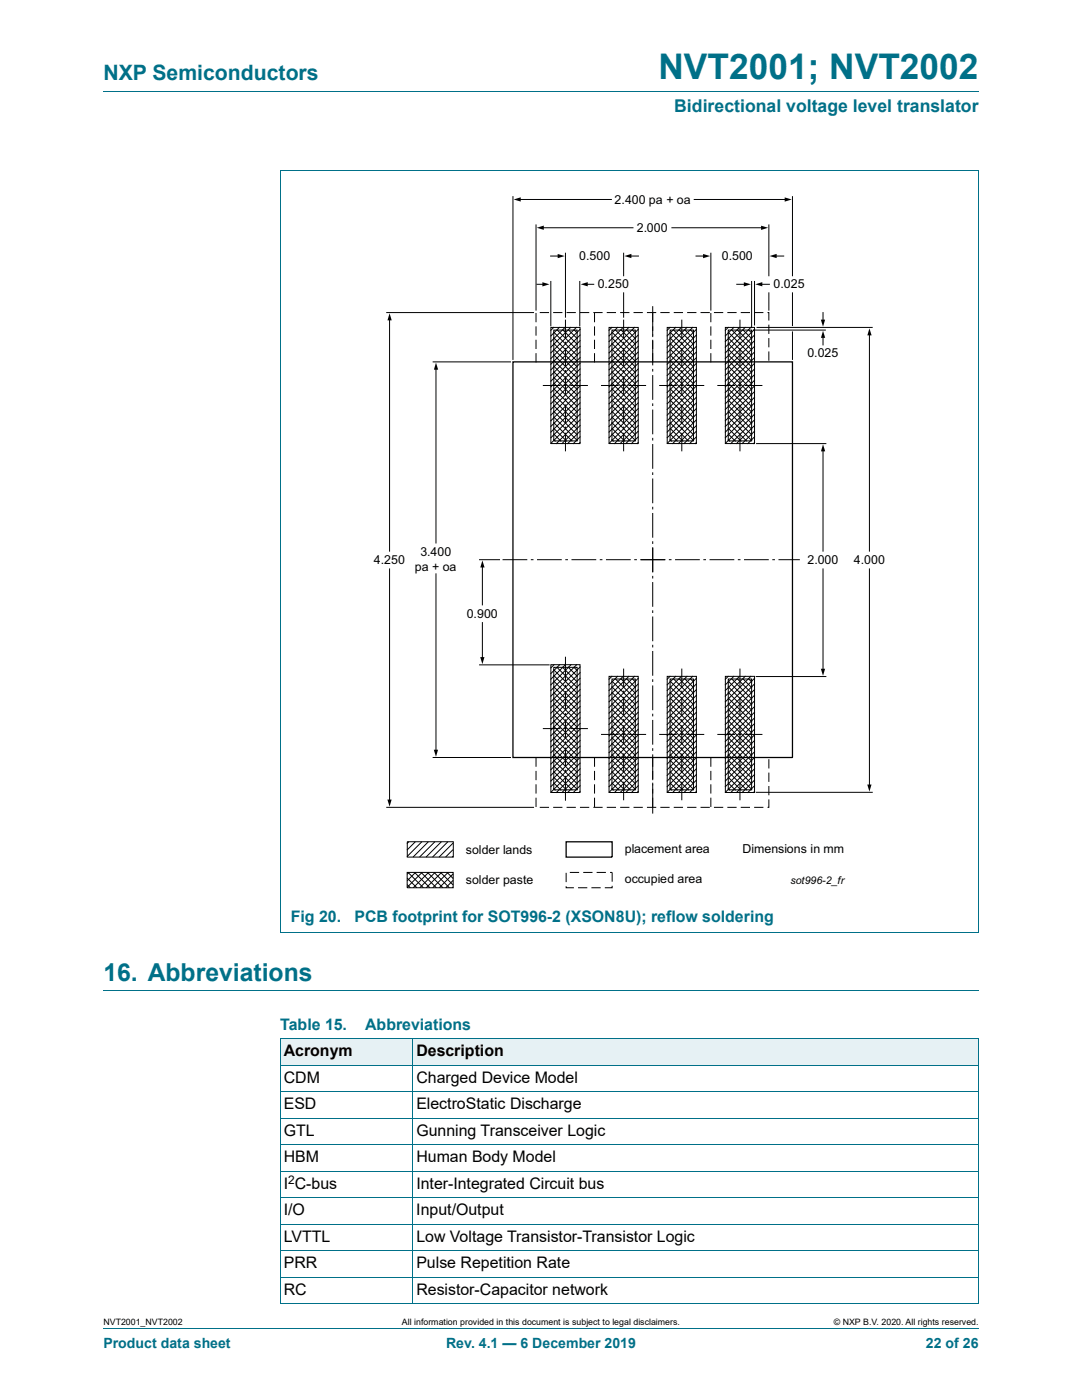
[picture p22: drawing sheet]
<svg xmlns="http://www.w3.org/2000/svg" width="216mm" height="279mm" viewBox="0 0 216 279" stroke-linecap="round" stroke-linejoin="round" font-family="sans-serif">
<defs><g id="words">
<text font-size="7" fill="#007088" x="131.4" y="15.8">NVT2001; NVT2002</text>
<text font-size="4.9" fill="#007088" x="20.6" y="195.7">16. Abbreviations</text>
<text font-size="4.2" fill="#007088" x="20.6" y="16">NXP Semiconductors</text>
<text font-size="3.5" fill="#007088" x="134.5" y="22.3">Bidirectional voltage level translator</text>
<g font-size="3.2" fill="#007088">
<text x="58" y="184">Fig 20.</text>
<text x="70.7" y="184">PCB footprint for SOT996-2 (XSON8U); reflow soldering</text>
<text x="55.9" y="205.5">Table 15.</text>
<text x="72.9" y="205.5">Abbreviations</text>
</g>
<g font-size="3.2">
<text x="56.6" y="210.8">Acronym</text>
<text x="83.1" y="210.8">Description</text>
<text x="56.6" y="216.1">CDM</text>
<text x="56.6" y="221.4">ESD</text>
<text x="83.1" y="221.4">ElectroStatic Discharge</text>
<text x="83.1" y="216.1">Charged Device Model</text>
<text x="56.6" y="226.7">GTL</text>
<text x="83.1" y="226.7">Gunning Transceiver Logic</text>
<text x="56.6" y="231.9">HBM</text>
<text x="83.1" y="231.9">Human Body Model</text>
<text x="56.6" y="237.2">I C-bus</text>
<text x="83.1" y="237.2">Inter-Integrated Circuit bus</text>
<text x="56.6" y="242.5">I/O</text>
<text x="83.1" y="242.5">Input/Output</text>
<text x="56.6" y="247.8">LVTTL</text>
<text x="83.1" y="247.8">Low Voltage Transistor-Transistor Logic</text>
<text x="56.6" y="253.1">PRR</text>
<text x="83.1" y="253.1">Pulse Repetition Rate</text>
<text x="56.6" y="258.4">RC</text>
<text x="83.1" y="258.4">Resistor-Capacitor network</text>
</g>
<g font-size="2.8" fill="#007088">
<text x="20.6" y="269.1">Product data sheet</text>
<text x="89" y="269.1">Rev. 4.1 — 6 December 2019</text>
<text x="184.8" y="269.1">22 of 26</text>
</g>
<g font-size="2.5">
<text x="122.6" y="40.7">2.400 pa + oa</text>
<text x="127.1" y="46.3">2.000</text>
<text x="115.6" y="52">0.500</text>
<text x="144" y="52">0.500</text>
<text x="119.3" y="57.5">0.250</text>
<text x="154.4" y="57.5">0.025</text>
<text x="161.1" y="71.3">0.025</text>
<text x="74.6" y="112.5">4.250</text>
<text x="82.8" y="113.9">pa + oa</text>
<text x="83.9" y="110.9">3.400</text>
<text x="161.1" y="112.6">2.000</text>
<text x="170.4" y="112.6">4.000</text>
<text x="93.2" y="123.3">0.900</text>
<text x="93" y="170.3">solder lands</text>
<text x="124.6" y="170.3">placement area</text>
<text x="148.1" y="170.3">Dimensions in mm</text>
<text x="93" y="176.4">solder paste</text>
<text x="124.6" y="176.3">occupied area</text>
</g>
<text font-size="2.4" x="57.5" y="236.3">2</text>
<text font-size="2.1" x="157.7" y="176.4">sot996-2_fr</text>
<g font-size="1.8">
<text x="20.6" y="264.5">NVT2001_NVT2002</text>
<text x="80.2" y="264.5">All information provided in this document is subject to legal disclaimers.</text>
<text x="166.4" y="264.5">© NXP B.V. 2020. All rights reserved.</text>
</g>
</g></defs>
<path d="M20.6 18.2h174.7M55.9 34l139.4 .1v152M55.9 34.1v152M20.6 197.7h174.7M55.9 186.1h139.4M20.6 265.1h174.7" fill="none" stroke="#007088" stroke-width=".2"/>
<path d="M102.4 72.2h55.7v79h-55.7zM113 168h9.1v3.1h-9.1z" fill="none" stroke="#000" stroke-width=".25"/>
<g fill="none" stroke="#000" stroke-width=".2">
<path d="M102.4 39.2v32.5M103.6 39.8h18.4M138.5 39.8h18.4M158.1 39.2v15.8M107 44.9v17M107.1 56.7h1.4M108.2 45.5h18.1M109.9 51.1h1.7M109.9 56.2v8.8M112.8 50.5v12.8M115.7 56.2v8.8M117 56.7h1.5"/>
<path d="M124.4 50.5v4.5M124.4 58.4v4.9M125.7 51.1h1.7M134.1 45.5h18M138.9 51.1h1.7M141.8 50.5v11.4M147 56.7h1.7M150 56.2v9.2M150.6 56.2v8.7M151.8 56.7h1.7M153.4 44.9v10.1M153.4 58.4v3.5"/>
<path d="M154.7 51.1h1.7M158.1 58.4v6.6M77.2 62.4h29.3M77.7 63.7v46.3M86.4 72.2h15.5M87 73.5v34.9M107 62.5v1.8M107 65.1v1.9M107 67.8v1.9M107 70.5v1.8M107.7 62.4h1.9M108.3 76.9h3.5"/>
<path d="M109.9 65.3h5.8v23.2h-5.8zM110.4 62.4h1.8M110.5 65.3l-.6 .6M110.5 65.9h4.7v22.1h-4.7zM110.5 66.3l4.7 4.7M110.5 67.4l4.7 4.7M110.5 68.6l4.7 4.6M110.5 69.7l4.7 4.6M110.5 70.8l4.7 4.7M110.5 71.9l4.7 4.7M110.5 73.1l4.7 4.6M110.5 74.2l4.7 4.7"/>
<path d="M110.5 75.3l4.7 4.7M110.5 76.5l4.7 4.6M110.5 77.6l4.7 4.6M110.5 78.7l4.7 4.7M110.5 79.8l4.7 4.7M111.2 65.9l4 3.9M111.6 65.3l-1.7 1.7M112.3 65.9l2.9 2.8M112.6 76.9h.5M112.7 65.3l-2.8 2.9M112.8 63.8v3.7M112.8 68.2v.5"/>
<path d="M112.8 69.4v3.7M112.8 73.8v.6M112.8 75.1v3.7M112.8 79.5v.5M113 62.4h1.9M113.5 65.9l1.7 1.7M113.8 76.9h3.5M113.9 65.3l-4 4M114.6 65.9l.6 .5M115 65.3l-5.1 5.1M115.7 62.4h1.9M115.7 65.7l-5.8 5.9"/>
<path d="M115.7 66.9l-5.8 5.8M115.7 68l-5.8 5.8M115.7 69.1l-5.8 5.8M115.7 70.2l-5.8 5.9M115.7 71.4l-5.8 5.8M115.7 72.5l-5.8 5.8M115.7 73.6l-5.8 5.9M115.7 74.8l-5.8 5.8M115.7 75.9l-5.8 5.8M115.7 77l-5.8 5.8M115.7 78.1l-5.8 5.9M115.7 79.3l-5.8 5.8"/>
<path d="M118.4 62.4h1.8M118.6 62.5v1.8M118.6 65.1v1.9M118.6 67.8v1.9M118.6 70.5v1.8M119.9 76.9h3.6M121.1 62.4h1.8M121.5 65.3h5.8v23.2h-5.8zM122.1 65.3l-.6 .6M122.1 66.3l4.7 4.7M122.1 67.4l4.7 4.7M122.1 68.6l4.7 4.6"/>
<path d="M122.1 69.7l4.7 4.6M122.1 70.8l4.7 4.7M122.1 71.9l4.7 4.7M122.1 73.1l4.7 4.6M122.1 74.2l4.7 4.7M122.1 75.3l4.7 4.7M122.1 76.5l4.7 4.6M122.1 77.6l4.7 4.6M122.1 78.7l4.7 4.7M122.1 79.8l4.7 4.7M122.1 65.9h4.7v22.1h-4.7zM122.8 65.9l4 3.9"/>
<path d="M123.2 65.3l-1.7 1.7M123.7 62.4h1.9M123.9 65.9l2.9 2.8M124.2 76.9h.5M124.3 65.3l-2.8 2.9M124.4 63.8v3.7M124.4 68.2v.5M124.4 69.4v3.7M124.4 73.8v.6M124.4 75.1v3.7M124.4 79.5v.5M125.1 65.9l1.7 1.7"/>
<path d="M125.4 76.9h3.5M125.5 65.3l-4 4M126.2 65.9l.6 .5M126.4 62.4h1.9M126.6 65.3l-5.1 5.1M127.3 65.7l-5.8 5.9M127.3 66.9l-5.8 5.8M127.3 68l-5.8 5.8M127.3 69.1l-5.8 5.8M127.3 70.2l-5.8 5.9M127.3 71.4l-5.8 5.8M127.3 72.5l-5.8 5.8"/>
<path d="M127.3 73.6l-5.8 5.9M127.3 74.8l-5.8 5.8M127.3 75.9l-5.8 5.8M127.3 77l-5.8 5.8M127.3 78.1l-5.8 5.9M127.3 79.3l-5.8 5.8M129.1 62.4h1.8M130.2 67.8v5.1M130.2 60.4h.1M130.2 61.1v6.2M130.2 73.6v.6M130.2 74.9v4.9"/>
<path d="M131.5 76.9h3.6M131.8 62.4h1.8M133.1 65.3h5.9v23.2h-5.9zM133.7 65.3l-.6 .6M133.7 66.3l4.7 4.7M133.7 67.4l4.7 4.7M133.7 68.6l4.7 4.6M133.7 69.7l4.7 4.6M133.7 70.8l4.7 4.7M133.7 71.9l4.7 4.7M133.7 73.1l4.7 4.6M133.7 74.2l4.7 4.7"/>
<path d="M133.7 75.3l4.7 4.7M133.7 76.5l4.7 4.6M133.7 77.6l4.7 4.6M133.7 78.7l4.7 4.7M133.7 79.8l4.7 4.7M133.7 65.9h4.7v22.1h-4.7zM134.4 65.9l4 3.9M134.4 62.4h1.9M134.8 65.3l-1.7 1.7M135.6 65.9l2.8 2.8M135.8 76.9h.5M136 65.3l-2.9 2.9"/>
<path d="M136 63.8v3.7M136 68.2v.5M136 69.4v3.7M136 73.8v.6M136 75.1v3.7M136 79.5v.5M136.7 65.9l1.7 1.7M137 76.9h3.5M137.1 65.3l-4 4M137.1 62.4h1.9M137.8 65.9l.6 .5M138.2 65.3l-5.1 5.1"/>
<path d="M139 65.7l-5.9 5.9M139 66.9l-5.9 5.8M139 68l-5.9 5.8M139 69.1l-5.9 5.8M139 70.2l-5.9 5.9M139 71.4l-5.9 5.8M139 72.5l-5.9 5.8M139 73.6l-5.9 5.9M139 74.8l-5.9 5.8M139 75.9l-5.9 5.8M139 77l-5.9 5.8M139 78.1l-5.9 5.9"/>
<path d="M139 79.3l-5.9 5.8M139.8 62.4h1.8M141.8 62.5v1.8M141.8 65.1v1.9M141.8 67.8v1.9M141.8 70.5v1.8M142.5 62.4h1.8M143.1 76.9h3.6M144.7 65.3h5.9v23.2h-5.9zM145.1 62.4h1.9M145.3 65.3l-.6 .6M145.3 65.9h4.7v22.1h-4.7z"/>
<path d="M145.3 66.3l4.7 4.7M145.3 67.4l4.7 4.7M145.3 68.6l4.7 4.6M145.3 69.7l4.7 4.6M145.3 70.8l4.7 4.7M145.3 71.9l4.7 4.7M145.3 73.1l4.7 4.6M145.3 74.2l4.7 4.7M145.3 75.3l4.7 4.7M145.3 76.5l4.7 4.6M145.3 77.6l4.7 4.6M145.3 78.7l4.7 4.7"/>
<path d="M145.3 79.8l4.7 4.7M146 65.9l4 3.9M146.4 65.3l-1.7 1.7M147.2 65.9l2.8 2.8M147.4 76.9h.5M147.6 65.3l-2.9 2.9M147.7 63.8v3.7M147.7 68.2v.5M147.7 69.4v3.7M147.7 73.8v.6M147.7 75.1v3.7M147.7 79.5v.5"/>
<path d="M147.8 62.4h1.9M148.3 65.9l1.7 1.7M148.6 76.9h3.5M148.7 65.3l-4 4M149.4 65.9l.6 .5M149.8 65.3l-5.1 5.1M150.3 65.9h14.4M150.5 62.4h1.8M150.6 65.7l-5.9 5.9M150.6 66.9l-5.9 5.8M150.6 68l-5.9 5.8M150.6 69.1l-5.9 5.8"/>
<path d="M150.6 70.2l-5.9 5.9M150.6 71.4l-5.9 5.8M150.6 72.5l-5.9 5.8M150.6 73.6l-5.9 5.9M150.6 74.8l-5.9 5.8M150.6 75.9l-5.9 5.8M150.6 77l-5.9 5.8M150.6 78.1l-5.9 5.9M150.6 79.3l-5.9 5.8M151.1 65.3h22.9M153.2 62.4h.2v1.6M153.4 64.8v1.8"/>
<path d="M153.4 67.5v1.8M153.4 70.1v1.9M158.1 66.2v5.5M164.2 62.4v1.7M164.2 67.1v1.7M173.5 66.6v43.4M110.5 81l4.7 4.6M110.5 82.1l4.7 4.7M110.5 83.2l4.7 4.7M110.5 87.7l.3 .3M110.5 86.6l1.4 1.4M110.5 85.5l2.5 2.5"/>
<path d="M110.5 84.4l3.6 3.6M112.8 80.7v3.7M112.8 85.1v.6M112.8 86.4v3.7M115.7 84.9l-3.6 3.6M115.7 86.1l-2.4 2.4M115.7 87.2l-1.3 1.3M115.7 88.3l-.2 .2M115.7 80.4l-5.8 5.8M115.7 81.5l-5.8 5.9M115.7 82.7l-5.8 5.8M115.7 83.8l-4.7 4.7"/>
<path d="M122.1 81l4.7 4.6M122.1 82.1l4.7 4.7M122.1 83.2l4.7 4.7M122.1 87.7l.3 .3M122.1 86.6l1.4 1.4M122.1 85.5l2.5 2.5M122.1 84.4l3.6 3.6M124.4 80.7v3.7M124.4 85.1v.6M124.4 86.4v3.7M127.3 84.9l-3.6 3.6M127.3 86.1l-2.4 2.4"/>
<path d="M127.3 87.2l-1.3 1.3M127.3 88.3l-.2 .2M127.3 80.4l-5.8 5.8M127.3 81.5l-5.8 5.9M127.3 82.7l-5.8 5.8M127.3 83.8l-4.7 4.7M130.2 80.5v.5M130.2 81.7v5M130.2 87.4v.5M130.2 88.6v5M130.2 94.3v.5M130.2 95.5v4.9"/>
<path d="M133.7 81l4.7 4.6M133.7 82.1l4.7 4.7M133.7 83.2l4.7 4.7M133.7 87.7l.3 .3M133.7 86.6l1.4 1.4M133.7 85.5l2.6 2.5M133.7 84.4l3.6 3.6M136 80.7v3.7M136 85.1v.6M136 86.4v3.7M139 84.9l-3.6 3.6M139 86.1l-2.5 2.4"/>
<path d="M139 87.2l-1.4 1.3M139 88.3l-.3 .2M139 80.4l-5.9 5.8M139 81.5l-5.9 5.9M139 82.7l-5.9 5.8M139 83.8l-4.8 4.7M145.3 81l4.7 4.6M145.3 82.1l4.7 4.7M145.3 83.2l4.7 4.7M145.3 87.7l.3 .3M145.3 86.6l1.4 1.4M145.3 85.5l2.6 2.5"/>
<path d="M145.3 84.4l3.7 3.6M147.7 80.7v3.7M147.7 85.1v.6M147.7 86.4v3.7M150.6 84.9l-3.6 3.6M150.6 86.1l-2.5 2.4M150.6 87.2l-1.4 1.3M150.6 88.3l-.3 .2M150.6 83.8l-4.8 4.7M150.6 80.4l-5.9 5.8M150.6 81.5l-5.9 5.9M150.6 82.7l-5.9 5.8"/>
<path d="M151 88.5h13.8M164.2 89.8v20.2M77.7 113.5v46.4M87 114.5v35.4M95.7 111.7h4M96.3 113v7.7M100.3 111.7h4.9M105.9 111.7h.5M107.2 111.7h4.9M112.8 111.7h.5M114 111.7h5M119.7 111.7h.5"/>
<path d="M120.9 111.7h5M126.6 111.7h.5M127.8 111.7h5M130.2 101.1v.6M130.2 102.4v4.9M130.2 108v.5M130.2 109.3v4.9M130.2 114.9v.6M130.2 116.2v4.9M133.5 111.7h.5M134.7 111.7h4.9M140.3 111.7h.6"/>
<path d="M141.6 111.7h4.9M147.2 111.7h.6M148.5 111.7h4.9M154.1 111.7h.5M155.3 111.7h4.3M164.2 113.5v20.2M173.5 113.5v43.4M95.7 132.7h13.9M96.3 124.2v7.2M109.9 132.7h5.8v25.5h-5.8zM110.5 133.2h4.7v24.4h-4.7zM110.5 133.7l4.7 4.6"/>
<path d="M110.5 134.8l4.7 4.7M110.5 135.9l4.7 4.7M110.5 137.1l4.7 4.6M110.5 138.2l4.7 4.6M110.5 139.3l4.7 4.7M110.6 132.7l-.7 .6M111.1 133.2l4.1 4M111.7 132.7l-1.8 1.7M112.3 133.2l2.9 2.9M112.8 132.7l-2.9 2.8M112.8 131.2v4.8M112.8 136.7v.5"/>
<path d="M112.8 137.9v3.7M113.4 133.2l1.8 1.7M113.9 132.7l-4 4M114.5 133.2l.7 .6M115.1 132.7l-5.2 5.1M115.7 133.1l-5.8 5.8M115.7 134.2l-5.8 5.9M115.7 135.4l-5.8 5.8M115.7 136.5l-5.8 5.8M115.7 137.6l-5.8 5.8M115.7 138.8l-5.8 5.8M115.7 139.9l-5.8 5.8"/>
<path d="M121.5 135h5.8v23.2h-5.8zM122.1 135l-.6 .5M122.1 135.9l4.7 4.7M122.1 137.1l4.7 4.6M122.1 138.2l4.7 4.6M122.1 139.3l4.7 4.7M122.1 135.5h4.7v22.1h-4.7zM122.8 135.5l4 4M123.2 135l-1.7 1.7M123.9 135.5l2.9 2.8M124.3 135l-2.8 2.8M124.4 133.4v3.7"/>
<path d="M124.4 137.8v.6M124.4 139.1v3.7M125.1 135.5l1.7 1.7M125.5 135l-4 3.9M126.2 135.5l.6 .6M126.6 135l-5.1 5.1M127.3 138.8l-5.8 5.8M127.3 135.4l-5.8 5.8M127.3 136.5l-5.8 5.8M127.3 137.6l-5.8 5.8M127.3 139.9l-5.8 5.8M130.2 121.8v.5"/>
<path d="M130.2 123v5M130.2 128.7v.5M130.2 129.9v5M130.2 135.6v.5M130.2 136.8v4.9M133.1 135h5.9v23.2h-5.9zM133.7 135l-.6 .5M133.7 135.9l4.7 4.7M133.7 137.1l4.7 4.6M133.7 138.2l4.7 4.6M133.7 139.3l4.7 4.7M133.7 135.5h4.7v22.1h-4.7z"/>
<path d="M134.4 135.5l4 4M134.8 135l-1.7 1.7M135.6 135.5l2.8 2.8M136 135l-2.9 2.8M136 133.4v3.7M136 137.8v.6M136 139.1v3.7M136.7 135.5l1.7 1.7M137.1 135l-4 3.9M137.8 135.5l.6 .6M138.2 135l-5.1 5.1M139 135.4l-5.9 5.8"/>
<path d="M139 136.5l-5.9 5.8M139 137.6l-5.9 5.8M139 138.8l-5.9 5.8M139 139.9l-5.9 5.8M144.7 135h5.9v23.2h-5.9zM145.3 135l-.6 .5M145.3 135.5h4.7v22.1h-4.7zM145.3 135.9l4.7 4.7M145.3 137.1l4.7 4.6M145.3 138.2l4.7 4.6M145.3 139.3l4.7 4.7M146 135.5l4 4"/>
<path d="M146.4 135l-1.7 1.7M147.2 135.5l2.8 2.8M147.6 135l-2.9 2.8M147.7 133.4v3.7M147.7 137.8v.6M147.7 139.1v3.7M148.3 135.5l1.7 1.7M148.7 135l-4 3.9M149.4 135.5l.6 .6M149.8 135l-5.1 5.1M150.6 135.4l-5.9 5.8M150.6 136.5l-5.9 5.8"/>
<path d="M150.6 137.6l-5.9 5.8M150.6 138.8l-5.9 5.8M150.6 139.9l-5.9 5.8M150.9 135h13.9M86.4 151.2h15.5M107 151.2v1.8M107 153.8v1.9M107 156.5v1.9M107 159.2v1.8M108.3 145.4h3.5M110.5 140.5l4.7 4.6M110.5 141.6l4.7 4.6"/>
<path d="M110.5 142.7l4.7 4.7M110.5 143.8l4.7 4.7M110.5 145l4.7 4.6M110.5 146.1l4.7 4.7M110.5 147.2l4.7 4.7M110.5 148.4l4.7 4.6M110.5 149.5l4.7 4.6M110.5 150.6l4.7 4.7M110.5 151.7l4.7 4.7M110.5 152.9l4.7 4.6M110.5 157.4l.3 .3M110.5 156.3l1.4 1.4"/>
<path d="M110.5 155.1l2.5 2.6M110.5 154l3.6 3.6M112.6 145.4h.5M112.8 142.3v.5M112.8 143.6v3.7M112.8 148v.5M112.8 149.2v3.7M112.8 153.6v.5M112.8 154.8v4.9M113.8 145.4h3.5M115.7 154.6l-3.6 3.6M115.7 155.7l-2.4 2.5"/>
<path d="M115.7 156.8l-1.3 1.4M115.7 157.9l-.2 .3M115.7 147.8l-5.8 5.8M115.7 145.5l-5.8 5.8M115.7 141l-5.8 5.8M115.7 142.1l-5.8 5.9M115.7 143.3l-5.8 5.8M115.7 144.4l-5.8 5.8M115.7 146.7l-5.8 5.8M115.7 148.9l-5.8 5.8M115.7 150l-5.8 5.9M115.7 151.2l-5.8 5.8"/>
<path d="M115.7 152.3l-5.8 5.8M115.7 153.4l-4.7 4.8M118.6 151.2v1.8M118.6 153.8v1.9M118.6 156.5v1.9M118.6 159.2v1.8M119.9 146.6h3.6M122.1 140.5l4.7 4.6M122.1 141.6l4.7 4.6M122.1 142.7l4.7 4.7M122.1 143.8l4.7 4.7M122.1 145l4.7 4.6"/>
<path d="M122.1 146.1l4.7 4.7M122.1 147.2l4.7 4.7M122.1 148.4l4.7 4.6M122.1 149.5l4.7 4.6M122.1 150.6l4.7 4.7M122.1 151.7l4.7 4.7M122.1 152.9l4.7 4.6M122.1 157.4l.3 .3M122.1 156.3l1.4 1.4M122.1 155.1l2.5 2.6M122.1 154l3.6 3.6M124.2 146.6h.5"/>
<path d="M124.4 143.5v.5M124.4 144.7v3.7M124.4 149.1v.6M124.4 150.4v3.7M124.4 154.8v.5M124.4 156v3.7M125.4 146.6h3.5M127.3 154.6l-3.6 3.6M127.3 155.7l-2.4 2.5M127.3 156.8l-1.3 1.4M127.3 157.9l-.2 .3M127.3 141l-5.8 5.8"/>
<path d="M127.3 142.1l-5.8 5.9M127.3 143.3l-5.8 5.8M127.3 144.4l-5.8 5.8M127.3 145.5l-5.8 5.8M127.3 146.7l-5.8 5.8M127.3 147.8l-5.8 5.8M127.3 148.9l-5.8 5.8M127.3 150l-5.8 5.9M127.3 151.2l-5.8 5.8M127.3 152.3l-5.8 5.8M127.3 153.4l-4.7 4.8M130.2 142.4v.6"/>
<path d="M130.2 143.7v4.9M130.2 149.3v.5M130.2 150.6v5.1M130.2 156.2v6.2M131.5 146.6h3.6M133.7 140.5l4.7 4.6M133.7 141.6l4.7 4.6M133.7 142.7l4.7 4.7M133.7 143.8l4.7 4.7M133.7 145l4.7 4.6M133.7 146.1l4.7 4.7M133.7 147.2l4.7 4.7"/>
<path d="M133.7 148.4l4.7 4.6M133.7 149.5l4.7 4.6M133.7 150.6l4.7 4.7M133.7 151.7l4.7 4.7M133.7 152.9l4.7 4.6M133.7 157.4l.3 .3M133.7 156.3l1.4 1.4M133.7 155.1l2.6 2.6M133.7 154l3.6 3.6M135.8 146.6h.5M136 143.5v.5M136 144.7v3.7"/>
<path d="M136 149.1v.6M136 150.4v3.7M136 154.8v.5M136 156v3.7M137 146.6h3.5M139 154.6l-3.6 3.6M139 155.7l-2.5 2.5M139 156.8l-1.4 1.4M139 157.9l-.3 .3M139 141l-5.9 5.8M139 142.1l-5.9 5.9M139 143.3l-5.9 5.8"/>
<path d="M139 144.4l-5.9 5.8M139 145.5l-5.9 5.8M139 146.7l-5.9 5.8M139 147.8l-5.9 5.8M139 148.9l-5.9 5.8M139 150l-5.9 5.9M139 151.2l-5.9 5.8M139 152.3l-5.9 5.8M139 153.4l-4.8 4.8M141.8 151.2v1.8M141.8 153.8v1.9M141.8 156.5v1.9"/>
<path d="M141.8 159.2v1.8M143.1 146.6h3.6M145.3 140.5l4.7 4.6M145.3 141.6l4.7 4.6M145.3 142.7l4.7 4.7M145.3 143.8l4.7 4.7M145.3 145l4.7 4.6M145.3 146.1l4.7 4.7M145.3 147.2l4.7 4.7M145.3 148.4l4.7 4.6M145.3 149.5l4.7 4.6M145.3 150.6l4.7 4.7"/>
<path d="M145.3 151.7l4.7 4.7M145.3 152.9l4.7 4.6M145.3 157.4l.3 .3M145.3 156.3l1.4 1.4M145.3 155.1l2.6 2.6M145.3 154l3.7 3.6M147.4 146.6h.5M147.7 143.5v.5M147.7 144.7v3.7M147.7 149.1v.6M147.7 150.4v3.7M147.7 154.8v.5"/>
<path d="M147.7 156v3.7M148.6 146.6h3.5M150.6 154.6l-3.6 3.6M150.6 155.7l-2.5 2.5M150.6 156.8l-1.4 1.4M150.6 157.9l-.3 .3M150.6 153.4l-4.8 4.8M150.6 141l-5.9 5.8M150.6 142.1l-5.9 5.9M150.6 143.3l-5.9 5.8M150.6 144.4l-5.9 5.8M150.6 145.5l-5.9 5.8"/>
<path d="M150.6 146.7l-5.9 5.8M150.6 147.8l-5.9 5.8M150.6 148.9l-5.9 5.8M150.6 150l-5.9 5.9M150.6 151.2l-5.9 5.8M150.6 152.3l-5.9 5.8M150.9 158.1h23.1M153.4 159.5v1.6h-.2M153.4 151.5v1.9M153.4 154.2v1.8M153.4 156.9v1.8M77.2 161.1h29.3"/>
<path d="M81.2 174.1h9.2v3.1h-9.2zM81.2 175.2l2 2M81.2 176.5l.7 .7M81.3 168h9.2v3.1h-9.2zM81.4 174.1l3.1 3.1M81.6 168l-.4 .4M81.6 174.1l-.4 .4M82.7 174.1l3.1 3.1M82.9 168l-1.7 1.7M82.9 174.1l-1.7 1.7M84 174.1l3.1 3.1M84.2 168l-3 3"/>
<path d="M84.2 174.1l-3 3M85.3 174.1l3.1 3.1M85.5 168l-3.1 3.1M85.5 174.1l-3 3.1M86.6 174.1l3.1 3.1M86.8 168l-3.1 3.1M86.8 174.1l-3 3.1M87.9 174.1l2.5 2.5M88.1 168l-3.1 3.1M88.1 174.1l-3 3.1M89.2 174.1l1.2 1.2M89.4 168l-3.1 3.1"/>
<path d="M89.4 174.1l-3.1 3.1M90.4 170.9l-.2 .2M90.4 169.6l-1.5 1.5M90.4 168.3l-2.8 2.8M90.4 177l-.2 .2M90.4 175.7l-1.5 1.5M90.4 174.4l-2.8 2.8M107.7 161.1h1.9M110.4 161.1h1.8M113 174.2v1.8M113 176.9v.3h1.5M113.1 161.1h1.8"/>
<path d="M113.7 174.1h1.9M115.3 177.2h1.9M115.7 161.1h1.9M116.4 174.1h1.8M118 177.2h1.9M118.4 161.1h1.8M119.1 174.1h1.8M121.1 161.1h1.8M121.7 174.1h.4v1.9M122.1 176.8v.4h-1.4M123.7 161.1h1.9M126.4 161.1h1.9"/>
<path d="M129.1 161.1h1.8M131.8 161.1h1.8M134.4 161.1h1.9M137.1 161.1h1.9M139.8 161.1h1.8M142.5 161.1h1.8M145.1 161.1h1.9M147.8 161.1h1.9M150.5 161.1h1.8"/>
</g>
<g fill="#000">
<path d="M102.5 39.8l1.4-.4v.8zM108.2 56.3l1.4 .4-1.4 .5zM107.1 45.5l1.4-.5v.9zM111.3 50.7l1.4 .4-1.4 .4zM115.9 56.7l1.4-.4v.9zM124.6 51.1l1.4-.4v.8zM140.3 50.7l1.4 .4-1.4 .4zM148.4 56.3l1.4 .4-1.4 .5zM151.9 45l1.4 .5-1.4 .4zM150.7 56.7l1.4-.4v.9zM153.6 51.1l1.4-.4v.8zM156.6 39.4l1.4 .4-1.4 .4z"/>
<path d="M77.7 62.5l.5 1.4h-.9zM87 72.4l.4 1.4h-.8zM163.8 63.8h.8l-.4 1.4zM164.2 66l.5 1.4h-.9zM173.5 65.5l.4 1.4h-.8zM164.2 88.7l.5 1.4h-.9zM96.3 111.8l.4 1.5h-.9zM95.8 131.1h.9l-.4 1.4zM163.8 133.5h.8l-.4 1.4zM77.3 159.6h.8l-.4 1.4zM86.6 149.6h.8l-.4 1.4zM173.1 156.6h.8l-.4 1.4z"/>
</g>
<g fill="#e6f1f4">
<path d="M55.9 207.3h26.5v5.3h-26.5z"/>
<path d="M82.4 207.3h112.9v5.3h-112.9z"/>
</g>
<g fill="none" stroke="#007088" stroke-width=".2">
<path d="M55.9 207.3h139.4v52.8M55.9 212.6h139.4M55.9 217.9h139.4M55.9 207.3v52.8M82.4 207.2v53M55.9 223.1h139.4M55.9 228.4h139.4M55.9 233.7h139.4M55.9 239h139.4M55.9 244.3h139.4M55.9 249.6h139.4M55.9 254.9h139.4"/>
<path d="M55.9 260.2h139.4"/>
</g>
<use href="#words"/>
</svg>
